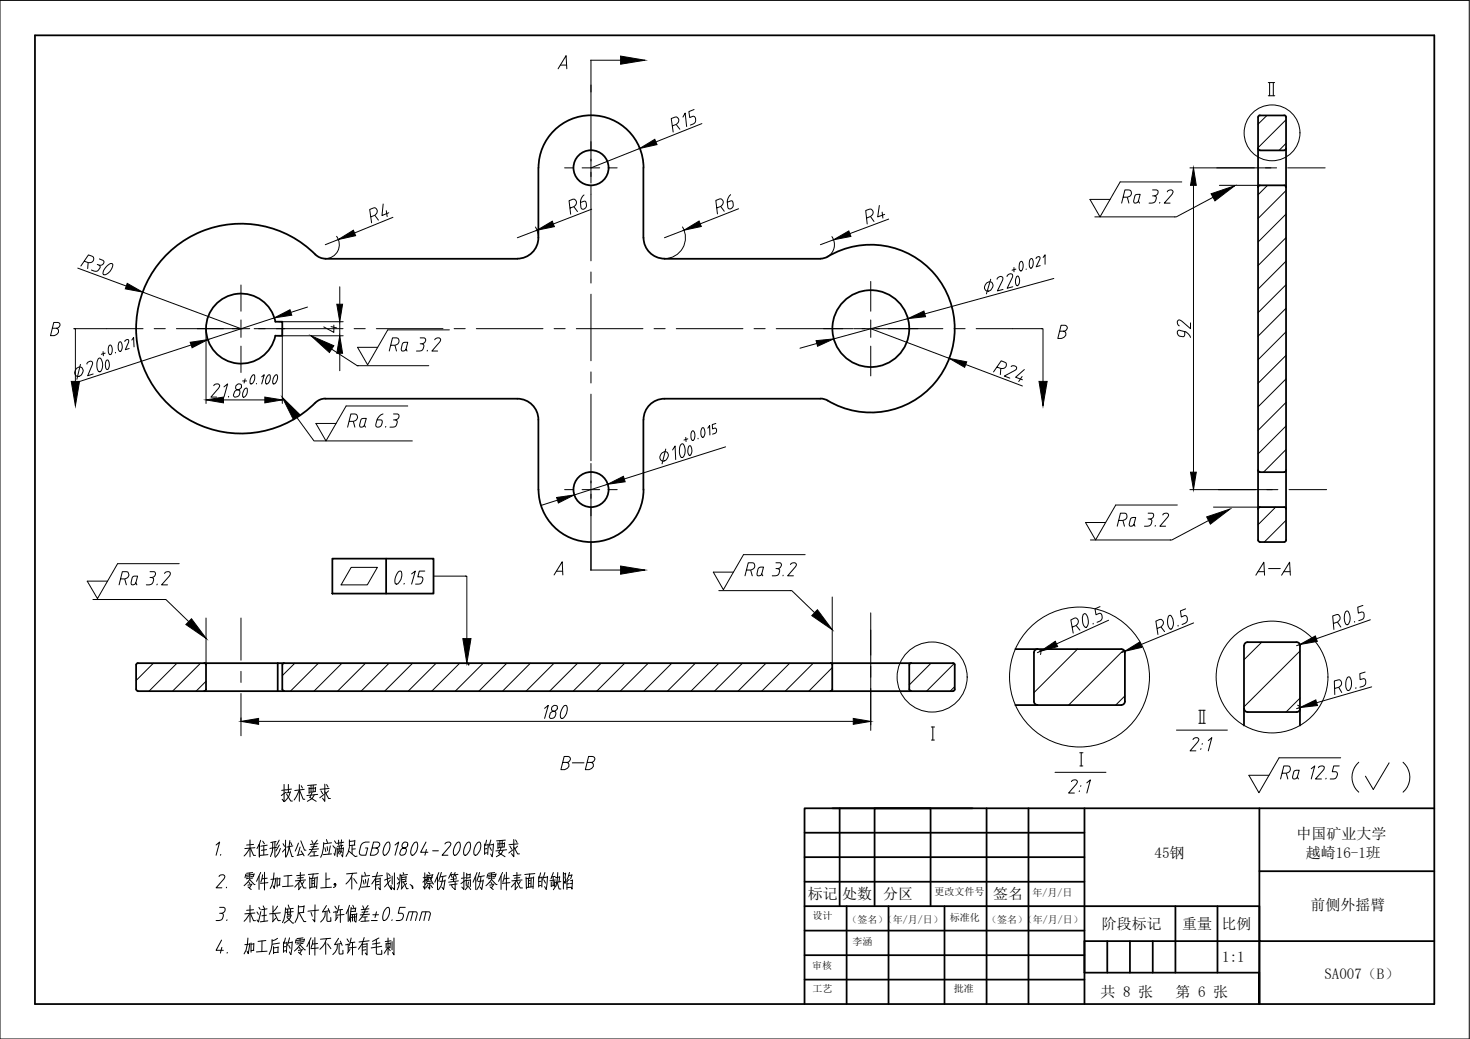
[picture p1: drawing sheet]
<svg xmlns="http://www.w3.org/2000/svg" width="420mm" height="297mm" viewBox="0 0 420 297" stroke-linecap="round" stroke-linejoin="round" font-family="sans-serif">
<defs><g id="words">
<text font-size="8.8" x="79" y="230.4">技术要求</text>
<g font-size="7.5">
<text x="319.3" y="59.3">Ra 3.2</text>
<text x="110.1" y="101.6">Ra 3.2</text>
<text x="98.1" y="123.5">Ra 6.3</text>
<text x="318.2" y="151.7">Ra 3.2</text>
<text x="357.7" y="165.8">A—A</text>
<text x="339" y="215.9">2:1</text>
<text x="304.1" y="227.9">2:1</text>
<text x="364.8" y="224">Ra 12.5</text>
</g>
<g font-size="7.1">
<text x="211.7" y="165.8">Ra 3.2</text>
<text x="32.8" y="168.3">Ra 3.2</text>
<text x="159.1" y="221.2">B—B</text>
</g>
<g font-size="4.3">
<text x="370.5" y="239.9">中国矿业大学</text>
<text x="330" y="245.2">45钢</text>
<text x="373.2" y="245.4">越崎16-1班</text>
<text x="230.9" y="257">标记</text>
<text x="240.7" y="257">处数</text>
<text x="252.4" y="257">分区</text>
<text x="283.8" y="257">签名</text>
<text x="374.6" y="260.1">前侧外摇臂</text>
<text x="315" y="265.5">阶段标记</text>
<text x="337.9" y="265.5">重量</text>
<text x="349.1" y="265.5">比例</text>
<text x="349.3" y="275">1:1</text>
<text x="378.5" y="279.9">SA007（B）</text>
<text x="314.6" y="284.9">共 8 张</text>
<text x="336" y="284.9">第 6 张</text>
</g>
<g font-size="2.9">
<text x="267.1" y="255.8">更改文件号</text>
<text x="295.1" y="256.2">年/月/日</text>
<text x="232.2" y="262.8">设计</text>
<text x="242.2" y="263.8">（签名）（年/月/日）</text>
<text x="271.5" y="263.4">标准化</text>
<text x="282.1" y="263.8">（签名）（年/月/日）</text>
<text x="243.7" y="270.1">李涵</text>
<text x="232.1" y="277.1">审核</text>
<text x="232.2" y="283.7">工艺</text>
<text x="272.6" y="283.7">批准</text>
</g>
</g></defs>
<path d="M0 .1h419.9v296.9h-419.9z" fill="none" stroke="#000" stroke-width=".29"/>
<g fill="none" stroke="#000" stroke-width=".51">
<path d="M10 10.1h400v276.9h-400zM61.9 86.8a10 10 0 0 1 16.8 5.2h2v4h-2a10 10 0 0 1-14.6 6.7 10 10 0 0 1-2.2-15.9zM237.4 189.6h-158v8h1.8M290.2 185.6h6.3M290.2 201.6h6.3M355.6 202.6v4.8M371.6 202.6v4.8M230 238.1h80M238 231.1h40M240 231.1v28M282 231.1v55.9M294 231.1v55.9"/>
<path d="M310 231.1v55.9M360 231.1v55.9v-8.9h-50M410 231.1h-180v55.9M230 259.1h130v10h50M230 252.1h80M230 245.1h80M242 259.1v27.9M250 259.1v-28h16v28M254 259.1v27.9M270 259.1v27.9M336 259.1v19M348 259.1v19"/>
<path d="M360 249.1h50M230 273.1h80M230 266.1h80M310 269.1h50v9M316.5 269.1v9M323 269.1v9M329.5 269.1v9M230 280.1h80"/>
</g>
<g fill="#000" stroke="#000" stroke-width=".29">
<path d="M177.4 16l7 1.2-7 1.2zM182.8 42.4l4.4-2.6 .6 1.5zM341.1 48l.8 5h-1.6zM346.2 55.4l6.7-2.3-5.6 4.3zM96.7 68.5l4.3-2.7 .6 1.6zM153.5 65.8l4.4-2.6 .6 1.6zM195.5 65.8l4.3-2.6 .6 1.6zM238.2 68.6l4.4-2.6 .6 1.6zM36.4 81l4.4 2.5-5-.9zM54.4 97.9l5-.8-4.5 2.3zM78.4 90.9l4.5-2.4 .5 1.6zM96.3 87h1.6l-.8 5z"/>
<path d="M233.3 97.4l5-.5-4.6 2.1zM259.5 91.1l4.6-2.2 .4 1.6zM20.4 109h2.3l-1.2 7zM58.9 114.3l5-.8v1.7zM75.7 113.5l5 .8-5 .9zM80.7 113.6l5.1 5-1.9 1.4zM88.9 96l6.5 2.8-1.3 2zM97.1 96l.8 5h-1.6zM271.4 102.5l4.9 .9-.6 1.6zM297 109h2.3l-1.2 7zM173.7 138.5l4.5-2.3 .5 1.5zM340.3 135h1.6l-.8 5z"/>
<path d="M159.1 142.2l5-.7-4.5 2.3zM344.9 147.8l6.7-2.3-5.7 4.3zM54.7 176.9l4.3 5.7-5.9-4.1zM177.4 161.8l7 1.2-7 1.2zM233.6 174.3l4.3 5.7-5.9-4zM132.3 182.6h2.3l-1.2 7zM297.4 186.2l4.2-2.9 .7 1.6zM321.4 186.2l4.4-2.7 .6 1.6zM371.5 184.3l4.5-2.5 .5 1.6zM68.9 206.2l5-.8v1.7zM243.9 205.4l5 .8-5 .9zM371.5 202.3l4.6-2.2 .5 1.6z"/>
</g>
<g fill="none" stroke="#000" stroke-width=".29">
<path d="M159.5 19.7l2.3-3.8 .2 3.8M160.1 18.6h1.8M168.8 17.2h8.6M168.9 17.2v9.1M192.2 36l1.1-.5a1.06 1.06 0 0 0 .8-1.2 1.06 1.06 0 0 0-1.1-.8l-1.1 .4 .5 3.8M193.3 35.7l1 1.2M195.2 33.5l.6-1.2 .5 3.9M198.4 31.3l-1.5 .6 .2 1.7 1-.4 .4 .1a1.35 1.35 0 0 1-.3 2.1l-.9 .4M200.6 35.3l-13.1 5.3M362.5 23.6h1.8M362.5 27.4h1.9M362.9 23.6v3.8"/>
<path d="M363.9 23.6v3.8M109.5 58.3l-.3 3.3 1.9-.8M163 59.5l1-.4a1.08 1.08 0 0 0 .8-1.2 1.08 1.08 0 0 0-1.1-.9l-1.1 .4 .5 3.8M164.1 59.2l1 1.3M166.9 55.7a3.2 3.2 0 0 0-.6 4.1 1.04 1.04 0 0 0 1.3-1l-.3-1.3-1.3 .4M169.1 59.8l-10.9 4.2M182.8 42.4l-13.9 5.6M204.9 59.4l1.1-.4a1.09 1.09 0 0 0 .8-1.2 1.09 1.09 0 0 0-1.1-.9l-1.1 .4 .5 3.9M206 59.1l1 1.3M208.8 55.7a3.2 3.2 0 0 0-.5 4 1.03 1.03 0 0 0 1.3-1l-.4-1.3-1.2 .4M211.1 59.7l-10.9 4.3M251.3 58.7l-.4 3.3 2-.7"/>
<path d="M337.8 52h-17.6l-5.8 10-2.9-5h5.8M340.1 48h23.2M341.1 53v82M346.7 56.4l-10.5 5.6h-.5M348.5 53h11.6M22.2 76.7l13.9 5.1M24.2 74.7l1 .4a1.08 1.08 0 0 0 1.4-.4 1.08 1.08 0 0 0-.2-1.4l-1.1-.4-2.2 3.2M25.2 75.2l-.1 1.6M27.8 75.6l.4 .2a.58 .58 0 0 1 .3 .9l-.7 .8h-.9l-.8-.3M28.4 74l1.1 .5a.9 .9 0 0 1 0 1.1 .9 .9 0 0 1-1.2 .2M30.6 76.1l.3-.3a.98 .98 0 0 1 1.2-.4 2.79 2.79 0 0 1-2.5 3.1l-.2-.3 .2-.9zM96.2 67.6a4 4 0 0 1 .4 4.1 4 4 0 0 1-3.6 2.2"/>
<path d="M96.7 68.5l-3.7 1.5M106.1 62l1-.5a1.06 1.06 0 0 0 .8-1.2 1.06 1.06 0 0 0-1.2-.8l-1 .4 .5 3.8M107.2 61.6l1 1.3M110.4 60.2l.3 1.7M112.3 62.1l-11 4.5M153 64.9l.7 1.5 .2 1.6M153.5 65.8l-5.6 2.2M195.1 64.9a6 6 0 0 1-5.2 9M195.5 65.8l-5.6 2.2M237.8 67.6a4 4 0 0 1-1.2 5.8M238.2 68.6l-3.7 1.4M247.8 62.3l1-.4a1.06 1.06 0 0 0 .8-1.2 1.06 1.06 0 0 0-1.1-.9l-1.1 .4 .5 3.8"/>
<path d="M248.9 62l.9 1.3M252.1 60.6l.2 1.7M254 62.6l-11.1 4.2M283.2 79.8l-1.3 4.2M285 79.8a.91 .91 0 0 1 .7-.7 .91 .91 0 0 1 .9 .4l-.1 .7-1.4 3 1.6-.5M287.8 79.1a.79 .79 0 0 1 1-.9 .79 .79 0 0 1 .5 1.2l-1.4 3 1.6-.4M289.8 76.5v1.2M290.4 76.9l-1.1 .3M290.6 79.1l.2-.2a1.8 1.8 0 0 1 .2 2.6l-.2 .1a1.24 1.24 0 0 1-.5-1.7zM291.6 74.9l.4-.2a1.97 1.97 0 0 1-.2 2.8 1.76 1.76 0 0 1-.3-2.5zM293.3 76.9v.1M294.5 74.1l.4-.2a1.97 1.97 0 0 1-.2 2.8 1.89 1.89 0 0 1-.3-2.5z"/>
<path d="M296.1 73.9l.2-.3a.56 .56 0 0 1 .9 0v.6l-1 2.1 1.1-.4M298.2 73.6l.5-.8v2.8M301.2 79.6l-36.9 10.1M312.9 62h22.9M15.1 93.8h1.2a.84 .84 0 0 0 .8-.7 .84 .84 0 0 0-.6-.9h-1.1l-1 3.8a2.07 2.07 0 0 0 2.3-1v-.6l-.6-.6M21.1 94h.4v15M21.2 94h9.3M31.2 98.8l.3-.2a1.98 1.98 0 0 1 0 2.8 1.7 1.7 0 0 1-.4-2.4zM34 97.9l.4-.2a1.88 1.88 0 0 1 0 2.7 1.7 1.7 0 0 1-.4-2.3zM35.7 97.6l.2-.3a.57 .57 0 0 1 .8-.1v.7l-.9 2.1 1.1-.4M37.7 97.2l.5-.7 .1 2.7M40.8 83.5l28.1 10.5"/>
<path d="M54.7 98.6l-33.2 10.9M58.9 94v21.3M78.4 90.9l-19 6.2M79.7 92h18.4M79.7 96h18.4M80.7 94v21.3M87.9 87.8l-4.8 1.5M94.6 93.4l1.7 .4M94.8 99.8l7.3 4.7h.3M95.4 92.9v2.1l-2.9-1.5M97.1 82v5M97.1 92v4"/>
<path d="M128.4 94.3h-17.6l-5.7 10-2.9-5h5.7M233.5 98.2l-4.9 1.4M248.9 94l22.5 8.5M259.5 91.1l-21.2 5.8M282 80.9l.6-.3a1.08 1.08 0 0 1 1.3 .6 1.08 1.08 0 0 1-.4 1.3 1.14 1.14 0 0 1-1.8 .5 1.14 1.14 0 0 1 .1-1.9zM289.4 94h8.4M297.6 94h.5v15M303 94.7h1.2a.86 .86 0 0 0 .8-.8 .86 .86 0 0 0-.6-.9h-1.1l-1 3.8a2.13 2.13 0 0 0 2.3-1v-.6l-.6-.5M338.6 94.8l-.1 1.3-.2 .2-1.2-.2a.98 .98 0 0 1-.2-1.7h.2a3.2 3.2 0 0 1 3.2 2.1M340.3 92.3v1.7l-2.5-2.2a.72 .72 0 0 0-1.3 .1 1.16 1.16 0 0 0 .6 1.3M21.9 105.3a1.1 1.1 0 0 1 1.5-.2 1.45 1.45 0 0 1 .1 1.9 1.45 1.45 0 0 1-1.9 .3 1.48 1.48 0 0 1 .3-2zM23 104.2l-1 4.2"/>
<path d="M24.8 104.1a.89 .89 0 0 1 .7-.7 .89 .89 0 0 1 1 .3l-1.4 3.7 1.5-.5M28.1 102.6l.4-.3a2.79 2.79 0 0 1 0 4l-.2-.1a3.4 3.4 0 0 1-.2-3.6zM29.5 100.5v1.2M30.1 101l-1.1 .3M30.4 103.1l.3-.2a1.89 1.89 0 0 1 0 2.7 2.16 2.16 0 0 1-.3-2.5zM33 100.7v.2M61.1 110.3a.92 .92 0 0 1 .9-.5 .92 .92 0 0 1 .8 .6l-2.5 3.1h1.6M63.9 114.3h11.8M64 110.6l1.1-.8-1.1 3.7M65.4 113.3l-.1 .2M67.4 110.3v.7l.2 .3 .7 .2a1.16 1.16 0 0 1 0 1.5 1.16 1.16 0 0 1-1.5 .3 1.42 1.42 0 0 1 1.4-1.9 .85 .85 0 0 0 .8-.7 .85 .85 0 0 0-.6-.9h-.3zM69.3 108.9h1.2"/>
<path d="M70 111.2l.5-.3a1.93 1.93 0 0 1-.9 2.7l-.1-.1a2.37 2.37 0 0 1 .5-2.3zM70.1 108.3l-.3 1.2M72.1 107.4l.5-.3a1.93 1.93 0 0 1-.8 2.7l-.2-.1a2.37 2.37 0 0 1 .5-2.3zM73.3 109.6v.2M74.8 107.7l.7-.6-.7 2.7M76.5 107.4l.5-.3a1.93 1.93 0 0 1-.8 2.7l-.2-.1a2.37 2.37 0 0 1 .5-2.3zM78.6 107.4l.5-.3a1.99 1.99 0 0 1-.9 2.7 1.76 1.76 0 0 1 .4-2.4zM84.8 119.3l4.9 6.8h28.2M97.1 101v5M102.1 104.5h20.5M116.5 116.1h-17.6l-5.7 10-2.9-5h5.8M276 104.2l16.2 6.1"/>
<path d="M285 105l1.1 .4a1.07 1.07 0 0 0 1.3-.4 1.07 1.07 0 0 0-.2-1.4l-1-.4-2.2 3.1M286 105.5l-.1 1.6M289 104.8a.89 .89 0 0 1 1-.2 .89 .89 0 0 1 .5 .9l-3.4 2 1.5 .6M292.1 107.6l-.9 1.5M292.8 105.6l-2.5 2.3 1.9 .7M173.7 138.5l-9.6 3M189.2 129.5a1.1 1.1 0 0 1 1.5-.2 1.47 1.47 0 0 1 0 1.9 1.47 1.47 0 0 1-1.8 .4 1.44 1.44 0 0 1 .3-2.1zM190.3 128.4l-1.1 4.2M192.2 128.6l.8-1.1 .1 3.9M194.6 127.1l.5-.2a2.79 2.79 0 0 1-.1 3.9h-.2a3.3 3.3 0 0 1-.2-3.7zM196 125l.1 1.2M196.6 125.5l-1.1 .3"/>
<path d="M196.9 127.6l.3-.2a1.93 1.93 0 0 1 0 2.8 1.74 1.74 0 0 1-.4-2.5zM197.7 123.3l.3-.1a1.78 1.78 0 0 1 0 2.7 2.16 2.16 0 0 1-.3-2.6zM199.5 125.3v.2M200.6 122.4l.3-.2a1.88 1.88 0 0 1 0 2.8 1.7 1.7 0 0 1-.4-2.4zM202.3 122.4l.5-.7 .1 2.7M204.6 121.1l-1 .3 .1 1.2 .6-.2 .5 .4a.92 .92 0 0 1-.5 1.1l-.6 .2M207.4 127.7l-29 9.2M340.1 140h23.6M159.3 143l-4.7 1.5M168.9 154.9v8.1M230.1 158.6h-17.6l-5.7 10-2.9-5h5.7M311.7 154.4h22.9"/>
<path d="M336.5 144.4h-17.6l-5.8 10-2.8-5h5.7M345.4 148.8l-10.5 5.6h-.4M346.8 145h13.3M26.5 171.4h20.5M46.9 171.4h.5l6.5 6.3M51.2 161.1h-17.6l-5.7 10-3-5h5.8M58.9 176.7v13.4M100.4 162.2h7.5l-2.9 5h-7.5zM113.8 163.6a.6 .6 0 0 1 .9-.2 3 3 0 0 1-1.3 3.6l-.3-.1a3.4 3.4 0 0 1 .7-3.3zM115.6 166.8l-.2 .2M117.6 164.1l1.1-.8-1.1 3.7M121.4 163.3h-1.6l-.4 1.6h1l.4 .2a1.4 1.4 0 0 1-1.1 1.9h-.9"/>
<path d="M123.9 164.7h9.2M133 164.7h.4v17.9M158.4 164.4l2.3-3.8 .2 3.8M159 163.3h1.8M168.8 163h8.6M205.4 168.9h20.6M225.8 168.9h.5l6.5 6.3M237.9 170.7v19.4M306.5 179.3l1.1-.5a1.08 1.08 0 0 0 .6-1.3 1.08 1.08 0 0 0-1.1-.8l-1 .5 .6 3.8M307.6 178.9l1.1 1.3M309.6 175.7l.4-.3a2.8 2.8 0 0 1 .4 4 2.49 2.49 0 0 1-1-2.9zM312.5 178.2l-.1 .2"/>
<path d="M314.4 173.4l-1.4 .7 .3 1.7 .9-.5 .4 .1a1.39 1.39 0 0 1-.1 2.1l-.9 .4M316.9 177.3l-14.9 6.8M330.8 179.6a1.97 1.97 0 0 0 1.7-1.5v-.3a.92 .92 0 0 0-1.1-.7l-1 .5 .6 3.8M331.9 179.3l1 1.3M334 176.2l.4-.3a2.78 2.78 0 0 1 .3 4l-.2-.1a3.4 3.4 0 0 1-.5-3.6zM336.7 178.8v.2M338.9 174.1l-1.5 .6 .3 1.7 .9-.4 .4 .1a1.35 1.35 0 0 1-.2 2.1l-.9 .3M341.2 178.1l-15.1 6.2M381.2 178.2a2.01 2.01 0 0 0 1.8-1.4v-.3a.89 .89 0 0 0-1-.8l-1.1 .4 .4 3.8M382.3 177.9l.9 1.4M384.6 174.9l.4-.2a2.71 2.71 0 0 1 .1 3.9h-.2a3.6 3.6 0 0 1-.3-3.7zM387.2 177.7v.2"/>
<path d="M389.6 173.1l-1.5 .5 .1 1.7 1-.4 .4 .1a1.39 1.39 0 0 1-.4 2.2l-.8 .2M391.7 177.2l-15.4 5.4M248.9 180.1v27.1M296.5 185.6a.99 .99 0 0 1 .9 1.5M297.4 186.2l-.9 .4M321.4 186.2l-.9 .4M371.5 184.3l-.9 .3M381.6 196.8l1.1-.3a1.07 1.07 0 0 0 .8-1.1 1.07 1.07 0 0 0-1-1l-1.1 .3 .1 3.9M382.7 196.6l.8 1.4M385.1 193.7l.5-.2a2.79 2.79 0 0 1-.2 3.9 2.41 2.41 0 0 1-.6-2.9zM387.6 196.6l-.1 .2M390.2 192.1l-1.5 .5v1.7l1.1-.3 .3 .1a1.35 1.35 0 0 1-.5 2.1l-.9 .3"/>
<path d="M392 196.4l-15.7 4.5M68.9 205.2v1M73.9 206.2h170M155.7 202.5l1-.8-1 3.7M157.7 202.2l-.1 .7 .3 .3 .7 .2a1.15 1.15 0 0 1 0 1.5 1.15 1.15 0 0 1-1.5 .3 1.33 1.33 0 0 1 1.4-1.9 .96 .96 0 0 0 .6-1.6 1 1 0 0 0-1.4 .5zM161.1 202a.56 .56 0 0 1 .9-.1 2.99 2.99 0 0 1-1.3 3.5l-.3-.1a3.4 3.4 0 0 1 .7-3.3zM266.2 207.8h.9M266.2 211.6h.9M266.6 207.8v3.8M308.6 215.2h.9M308.7 219h.8M309 215.2v3.8"/>
<path d="M336.3 208.7h14.5M342.6 203.1h1.9M342.6 206.8h1.9M343 203.1v3.7M344.1 203.1v3.7M370.9 201.6l.5 .4 .2 .6M371.5 202.3l-.9 .3M383.2 216.6h-17.6l-5.8 10-2.8-5h5.7M301.5 220.8h14.6"/>
<circle cx="363.6" cy="38" r="8"/>
<circle cx="266.4" cy="193.6" r="10"/>
<circle cx="308.5" cy="193.6" r="20"/>
<circle cx="363.6" cy="193.6" r="16"/>
</g>
<!-- layer: 0 -->
<g fill="none" stroke="#000" stroke-width=".51">
<path d="M359.6 33.5v121M360.1 33h7M360.1 33l-.5 .5M367.1 33l.5 .5v121M153.9 48v20a6 6 0 0 1-6 5.9M153.9 48a15 15 0 0 1 15-15 15 15 0 0 1 15 15M183.9 48v20a6 6 0 0 0 6 5.9l45.5-.1a35.1 35.1 0 0 1 11.3-3.7 24 24 0 0 1 25.6 29.2 24 24 0 0 1-35.7 15.2M359.6 42.5l.5 .5M360.1 53h7l.5 .5M360.1 43h7M360.1 53l-.5 .5M367.6 42.5l-.5 .5"/>
<path d="M90.1 72.8a30 30 0 0 0-42.4-.1 30 30 0 0 0 0 42.5 30 30 0 0 0 42.4-.1M90.2 72.8l1.3 .8 1.5 .3 54.9 .1M147.9 114l-54.9-.1-1.5 .4-1.3 .8M147.9 114a6 6 0 0 1 6 6v20a15 15 0 0 0 15 15 15 15 0 0 0 15-15v-20a6.1 6.1 0 0 1 6-6h45l1.7 .5M359.6 134.5l.5 .4M367.6 134.5l-.5 .4-7 .1M359.6 154.4l.5 .5M360.1 145h7l.5 .5M360.1 155h7M360.1 145l-.5 .5M367.6 154.4l-.5 .5M38.9 190.1v7"/>
<path d="M38.9 197.1l.5 .5h40M58.4 189.6l.5 .4v7.1l-.5 .5M79.4 189.6h-40l-.5 .4M80.7 190.1v7M80.7 197.1l.5 .5M81.2 189.6l-.5 .4M133.5 189.6l.4 .4M237.4 189.6h35l.5 .4v7.1l-.5 .5h-191.2M237.4 189.6l.5 .4M237.9 190.1v7M237.9 197.1l-.5 .5M259.9 190.1v7"/>
<path d="M259.9 197.1l.5 .5M260.4 189.6l-.5 .4M296.5 185.6h24M296.5 185.6a.99 .99 0 0 0-1 1v14a1 1 0 0 0 1 .9M320.5 185.6a.99 .99 0 0 1 1 1v14a1 1 0 0 1-1 .9M355.6 184.6v18M370.6 183.6h-14a.99 .99 0 0 0-1 1M370.6 183.6a.99 .99 0 0 1 1 1v18a.92 .92 0 0 1-1 1M296.5 201.6h24M355.6 202.6a.99 .99 0 0 0 1 1h14"/>
<circle cx="168.9" cy="48" r="5"/>
<circle cx="248.9" cy="93.9" r="11"/>
<circle cx="168.9" cy="140" r="5"/>
</g>
<g fill="none" stroke="#000" stroke-width=".29">
<path d="M161.4 48h2.5M166.4 48h5M168.9 40.5v2.5M168.9 45.5v5M168.9 53v2.5M173.9 48h2.5M56.4 94h7.5M66.4 94h5M68.9 81.5v7.5M68.9 91.5v5M68.9 99v7.5M73.9 94h7.5"/>
<path d="M235.4 94h8.5M246.4 94h5M248.9 80.5v8.5M248.9 91.5v5M248.9 99v8.5M253.9 94h8.5M161.4 140h2.5M166.4 140h5M168.9 132.5v2.5M168.9 137.5v5M173.9 140h2.5M168.9 145v2.5"/>
<path d="M397 218.1l-4.5 7.6-2.2-3.8"/>
</g>
<g fill="none" stroke="#000" stroke-width=".29">
<path d="M362.1 33l-2.5 2.5M367.6 34.2l-8 8M362.3 53l-2.7 2.7M367.6 54.5l-8 8M367.6 41l-2 2M367.6 61.2l-8 8M367.6 67.9l-8 8M367.6 74.7l-8 8M367.6 88.1l-8 8M367.6 81.4l-8 8M367.6 94.9l-8 8M367.6 101.6l-8 8"/>
<path d="M367.6 108.3l-8 8M367.6 115l-8 8M367.6 121.8l-8 8M367.6 128.5l-6.5 6.5M364.6 145l-5 5M367.6 148.7l-6.2 6.3M43.9 189.6l-5 4.9M50.6 189.6l-8 8M57.3 189.6l-8 8M58.9 194.8l-2.9 2.8M84.3 189.6l-3.6 3.6M91 189.6l-8 8"/>
<path d="M97.7 189.6l-8 8M104.5 189.6l-8 8M111.2 189.6l-8 8M117.9 189.6l-8 8M124.7 189.6l-8 8M131.4 189.6l-8 8M138.1 189.6l-8 8M144.9 189.6l-8 8M151.6 189.6l-8 8M158.4 189.6l-8 8M165.1 189.6l-8 8M171.8 189.6l-8 8"/>
<path d="M178.6 189.6l-8 8M185.3 189.6l-8 8M192 189.6l-8 8M198.8 189.6l-8 8M205.5 189.6l-8 8M212.2 189.6l-8 8M218.9 189.6l-8 8M225.7 189.6l-8 8M232.5 189.6l-8 8M237.9 190.9l-6.7 6.7M266.1 189.6l-6.2 6.2M272.7 189.7l-7.9 7.9"/>
<path d="M272.9 196.3l-1.3 1.3M308 185.6l-12.5 12.4M321.2 185.8l-15.8 15.8M321.5 199l-2.6 2.6M360.6 183.6l-5 5M371.6 186.1l-16 16M371.6 199.6l-4 4"/>
</g>
<g fill="none" stroke="#000" stroke-width=".29">
<path d="M168.9 24.3v21.7M168.9 49.2v3.2M168.9 55.5v19.1M347.8 48h10.7M361.7 48h3.2M368 48h10.8M168.9 77.8v3.1M30.5 94h10.4M44.1 94h3.1M50.4 94h19.1M72.6 94h3.2M79 94h19"/>
<path d="M101.2 94h3.2M107.6 94h19M129.8 94h3.2M136.1 94h19.1M158.4 94h3.1M164.7 94h19.1M168.9 84.1v19.1M186.9 94h3.2M193.3 94h19M215.5 94h3.2M221.9 94h19M244.1 94h3.2"/>
<path d="M250.4 94h19.1M272.7 94h3.1M279 94h10.4M168.9 106.3v3.2M168.9 112.7v19M168.9 134.9v3.2M348.2 140h10.7M362.1 140h3.2M368.4 140h10.8M168.9 141.3v21.7M68.9 176.7v12.1M248.9 175.2v12.1"/>
<path d="M68.9 191.9v3.2M68.9 198.3v12M248.9 190.4v3.2M248.9 196.8v12"/>
</g>
<path d="M95 159.7h28.9v10h-28.9zM110.4 159.7v10" fill="none" stroke="#000" stroke-width=".51"/>
<path d="M388.4 217.9a5.7 5.7 0 0 0 0 8.6M401 217.9a5.7 5.7 0 0 1 0 8.6" fill="none" stroke="#000" stroke-width=".29"/>
<g fill="none" stroke="#000" stroke-width=".29">
<path d="M61.8 241.6l1-.9-1 3.8M62.6 250.6a.89 .89 0 0 1 .9-.5 .89 .89 0 0 1 .8 .6l-2.5 3.1h1.6M62.8 259.4h1.2a.94 .94 0 0 1 .3 1.1 .94 .94 0 0 1-1 .6M63.1 244.3l-.1 .2M64.8 253.6l-.1 .2M70.3 249.9l-.3 1M70.9 253.6l.9 .7M71 251.1l-.6 .1M71 250.6l-.6 .1M71.1 252.2l.4 .5M71.4 251.5l1.3 1.4h.2M71.4 249.6v1.6"/>
<path d="M71.4 242.5l-1.6 2.2M71.4 251.4l-1.6 1.8M71.5 240.1v4.9M71.5 258.8v4.8M71.6 242.5l.9 2h.5M71.9 252.9l-1 .2M72 252.8l-.7 1.1M72.2 250.5l-.6 .1M72.2 249.5l-1.7 .2M72.2 251l-.6 .1M72.5 241.4l-2 .2M72.6 250l-2.4 .3"/>
<path d="M72.6 249.8l-.2 .8M72.9 242.3l-2.9 .3M74 259.4l.4 .6M74 241.5l-.6 1.1M74 250.5v3.8M74.1 241.5v3.6M74.5 240.2l-.5 1.4M74.5 249.4l-1.2 2.6M75.1 250.1l-.6 2.1M75.1 240.5l.5 .7M75.2 259l.4 .8M75.4 241.8v2.6"/>
<path d="M75.6 260l-.1 3.3M75.6 249.4v5.1M76.2 242.9l-1.5 .2M76.3 259.8l-1.5 .3M76.4 241.6l-1.9 .3M76.4 251.1l-1.5 .1M76.6 244.3l-2.2 .2M76.6 252.3l-2.1 .2M77.9 242.6l-.6 2.3M77.9 240.9v1.8M78 259v4.4M78.1 251.4l-.9 2.6"/>
<path d="M78.3 249.5l-.2 2M78.6 240.7v4.1M78.8 251.2l-1.4 .2M78.9 251.1l-.5 2.9-.3-.7M78.9 240.6l-1.5 .3M79.1 242.2l-2 .4M79.2 250.9v2.7M79.3 259.1l-1.3 1.6M79.8 240.2l-.8 1.5M79.8 241.6l-.9 1.7M80 251.2l-.8 .1M80 253l-.8 .1"/>
<path d="M80 251l-.1 2M80.1 242.6l-.8 1.8-.6 .7M80.9 241.2l.4 .8M81.6 259.5l-.4 3.4-.5 .9M81.6 242.6l-.9 1M81.6 240.2v4.8M82.2 260v1.6M82.3 250.3v3.1M82.4 258.7l.3 .9M82.6 242l.8 2.9h.4M82.8 240.3l-.3 2.6-.8 2.2M83.1 259.9l-.1 1.5"/>
<path d="M83.1 240.9l.3 .7M83.4 250.3l-2.2 .2M83.7 241.8l-1.7 .4M83.8 253.3l-3.1 .2M83.8 259.7l-2.2 .3M85.3 241l-.9 2.3M85.3 258.9l-.3 3.4-.7 1.4M85.4 252.4v1.9M85.8 242.2l-.7 2.3M85.8 251.7l-1.6 1.9M85.8 251.8l1 2.1h.7M85.9 249.4v2.3"/>
<path d="M86 240.4l1 2.7h.5M86.1 243.3l.8 1.4M86.1 253.4l-.8 1M86.6 244.2l-1.7 .3M86.7 250.9l-1.6 .2M86.9 252l-.6 .8M86.9 259.2l-1.6 .1M86.9 258.9l-.2 1.9M87 250.1l-2.2 .2M87.3 251.6l-2.9 .2M88.5 250.7l.1 3.4M89.1 240.3l.4 .8"/>
<path d="M89.2 251.1v2.5M89.5 249.8l-.2 1.3M89.7 251.7l-.5 .1M89.7 252.5l-.5 .1M89.8 243.6v1.1M90 251.1l-.1 2.5M90 258.7v4.9l-.6-.8M90.4 243.4l-1.3 .2M90.5 253.5l-1.9 .2M90.6 242l-1.7 .1M90.6 250.9l-2.1 .3M90.7 240.2l-.8 1.1-1.1 2.4-.7 .8"/>
<path d="M90.7 250.7l-.2 3.3M90.9 241.2l-2.2 .2M90.9 244.6l-2.3 .2M91 249.8l-2.9 .2M91.1 242.7l-2.7 .2M92.5 240.9l-.4 3.3-.4 .9M92.9 242.3l.2 1.1M93.2 249.5v4.3M93.3 240l.3 .9M93.3 258.9l-1.1 1.8M93.5 242l.1 1.1M93.8 259.7l.5 1.3"/>
<path d="M94.3 251.2l-1.1 .2M94.4 241.8l-.4 2.4M94.7 240.9l-2.2 .3M94.7 244.1l-2.3 .2M94.7 253.6l-3 .3M95.2 241.8l.5 .7M95.5 244l.2 .4M95.6 252.8h.2M95.6 240.4l.5 .7M95.7 259.1l.5 .7M96 252.9a.72 .72 0 0 1-.7 .8M96.1 242.3l-.4 2.2"/>
<path d="M96.4 242.5v2.4M96.8 240.2v1.4M96.9 258.9l-.5 2.1M97 241.9l-.4 2.2M97 243.2l.2 .3M97.5 243.3l.3 .5M97.6 241.8l-.5 2.4M97.6 240.1l-.1 1.5M97.9 260l-1.3 .2M98 241.7l-1.6 .3M98.1 242.5l-1.7 .3M98.2 242.3l-.3 2.7-.3-.6"/>
<path d="M98.3 240.8l-2.1 .3M99.5 260l-.6 1.2M99.7 243.3l1.8 1.6 .6-.1M99.9 242.2l-.4 1.6-.6 1M99.9 240.1v1.9M99.9 258.8l-.4 1.2v3.5M100.4 259.4l-.6 3.8M100.5 250.7v3.5M100.6 241.7v2.3M100.8 249.7l-.6 1.4-1.3 1.6M100.8 258.8l.3 .7M101.1 251.2l.9 1.3"/>
<path d="M101.3 240.4l-1.4 .2M101.4 241.6l-1.5 .2M101.4 240.2l-.1 1.4M101.6 242.7l-1 .1M101.6 259.7l-1.2 .1M101.7 259.5l-.2 1M102 249.6l-2.9 .2M103.5 250.2l-.5 3.4-.4 .9M103.7 259l.3 .8M103.8 251.7l.3 1.1M104.2 249.4l.3 .9M104.4 251.4l.2 1.1"/>
<path d="M105.2 258.9l-.8 1.1-1.1 2.3-.7 .9M105.3 251.2l-.4 2.3M105.5 259.8l-2.2 .3M105.5 240.7a2.05 2.05 0 0 0-2.4 1.1l-.4 1.8a.75 .75 0 0 0 .7 .9h1.2l.5-2.1h-.6M105.7 250.3l-2.2 .3M105.7 253.4l-2.4 .2M106.5 242.4h1.2a.86 .86 0 0 0 .8-.7 .86 .86 0 0 0-.6-1h-1.1l-1 3.8a1.97 1.97 0 0 0 2.3-.9v-.7l-.6-.5M107.4 251.1v3.2M107.9 249.4l-.5 1.7-1.1 1.6M108.4 252l-1 .1M108.4 252.8l-1 .2M108.7 251v3.4l-.5-.6"/>
<path d="M108.7 251.2l-1.3 .2M109.3 250.3l-2.9 .3M110.5 259.5l.5-.1a2.83 2.83 0 0 1-1.2 3.8l-.2-.2a3.5 3.5 0 0 1 .9-3.5zM110.6 240.9l.6-.2a2.79 2.79 0 0 1-1.3 3.8l-.2-.1a3.7 3.7 0 0 1 .9-3.5zM110.6 249.5l.4 3.5 .9 1.3-.1-1.2M111 249.8l.5 .7M111.5 251.7l-1.6 1.9M111.6 250.9l-1.7 .7M112.1 250.5v2.3M112.7 249.5v4.9l-.5-.6M112.9 241.6l1.1-.9-1.1 3.8M113.6 250.9l.4 .7"/>
<path d="M114.2 252.1l-.7 .6M114.4 249.9l-.1 2-.8 2.5M114.8 250.6v3.4M115.2 249.5l.2 .4M115.3 240.9a.83 .83 0 0 0-.4 1.1 .83 .83 0 0 0 .9 .5 1.16 1.16 0 0 1 .1 1.5 1.16 1.16 0 0 1-1.5 .3 1.37 1.37 0 0 1 1.3-1.9 .85 .85 0 0 0 .9-.9 .85 .85 0 0 0-1-.8zM115.3 252.2l.9 1.9 .5-.1M115.4 253.2l-.7 1M115.7 251.4l-.9 .1M115.8 259.4h-1.5l-.5 1.7h1.1l.3 .2a1.35 1.35 0 0 1-1 1.9h-1M116 250.7l-1.2 .2M116.1 252l-1.3 .2M116.1 250.6l-.1 1.4"/>
<path d="M116.2 252.5l-.4 .6M116.5 250l-2.1 .3M117.2 252.9a1.03 1.03 0 0 1 .8 1h-.1l-.2-.6M118.5 240.9l.6-.2a2.79 2.79 0 0 1-1.3 3.8l-.2-.1a3.7 3.7 0 0 1 .9-3.5zM121.4 249.5v4.7l-.4-.8M121.8 240.7l-1.6 3h2.1M121.8 250.9h-.9M121.8 251.4l-.9 .8M121.9 242.9l-.4 1.6M121.9 251.6l.2 .4M122.1 250l-.1 .9M122.1 251.2l.2 .3"/>
<path d="M122.4 250.6l-.7 1.3M122.4 252.9l-.7 1M122.5 249.4l.4 .4M122.7 250.9h-.4M122.8 250.7l-1.2 2.2M122.8 252.5v1.7l-.4-.6M123 251.1l.8 1.6h.2M123.1 251.9l-.6 .1M123.1 253l.5 .8M123.4 252.5l-1.3 .1M123.5 250.8l-.5 .1M123.5 250.7l-.4 .7"/>
<path d="M123.6 250.1l-1.5 .2M123.7 243.2h1.6M123.7 250l-.3 .7M125.1 250.6v3.7M125.4 249.5l-1.1 2.7M126.2 249.4l-.8 2.5M126.6 250.6l-.5 2.6-.8 1.2M127.2 241.3a.9 .9 0 0 1 .8-.6 .9 .9 0 0 1 .9 .7l-2.5 3.1h1.6M127.2 251.8l-1.5 .2M127.2 251.6l-.4 2.7-.5-.7M127.5 250.4l-1.6 .3M128.9 250.1l.3 .8"/>
<path d="M129 249.4l-.8 1.7M129.1 253l.2 .8M129.6 250.9v1.1M129.6 250l-.9 .1M130.1 252.1v2.2l-.5-.4M130.1 250.1l.3 .8M130.1 249.4l-.6 1.5M130.5 251.2l-1.6 .2M130.5 241.1l.7-.4a2.74 2.74 0 0 1-1.2 3.8l-.2-.1a3.4 3.4 0 0 1 .7-3.3zM130.6 252.7l-2.1 .3M130.9 250l-1 .1M131 251.8l-2.8 .4"/>
<path d="M132.6 249.4v4.9l-.6-.7M133.1 251.7l-1.4 .9M133.1 250.9l-1.2 .2M133.3 251.5v1.8M133.4 249.7v1.5M133.4 241.1l.8-.4a2.74 2.74 0 0 1-1.3 3.8l-.2-.1a3.4 3.4 0 0 1 .7-3.3zM133.9 252.2l-.2 1-.7 1.2M133.9 253.4l.6 .9M134.3 250l-.9 .1M134.4 249.8l-.1 1.1M134.4 250.9l-1 .1M134.4 251.6l-1.1 .1"/>
<path d="M134.5 251.5v1.9M136 250.6v3.7M136.4 241.1l.7-.4a2.74 2.74 0 0 1-1.3 3.8l-.2-.1a3.4 3.4 0 0 1 .8-3.3zM136.4 249.5l-1.2 2.7M137.1 249.4l-.8 2.5M137.5 250.6l-.5 2.6-.7 1.2M138.1 251.8l-1.4 .2M138.1 251.6l-.4 2.7-.5-.7M138.4 250.4l-1.6 .3M138.5 241.3v3M139.1 240.2l-.3 1.3M139.2 242.6l-.7 .1"/>
<path d="M139.3 243.8l-.8 .2M139.4 249.9l-.2 1M139.4 241.5l-.8 .2M139.5 241.3l-.1 3M140.1 242.3l.4 .8M140.1 253.6l.9 .7M140.2 251.1l-.6 .1M140.2 250.6l-.6 .1M140.3 240.1l-.6 2.1M140.3 252.2l.3 .5M140.5 251.5l1.3 1.4h.3M140.5 249.6v1.6"/>
<path d="M140.5 251.4l-1.6 1.8M141 241.4l-1 .2M141.1 241.2l-.4 3.7-.4-.7M141.1 252.9l-1.1 .2M141.2 252.8l-.7 1.1M141.4 250.5l-.6 .1M141.4 249.5l-1.8 .2M141.4 251l-.6 .1M141.7 250l-2.3 .3M141.8 249.8l-.2 .8M142.3 240.9v1.8M142.9 240.4v1.8"/>
<path d="M143.2 242.4l-.7 1.4 1.9 1.1M143.2 250.5v3.8M143.6 240.3l-.1 1.9M143.6 249.4l-1.1 2.6M143.8 243.1l-.6 1.1-1.3 .7M144.1 241.1l-1.8 .2M144.2 250.1l-.5 2.1M144.2 240.9l-.1 1.2-1.8 .2M144.4 240.2l-2.5 .2M144.7 249.4v5.1M144.8 242.9l-3.1 .4M145.5 251.1l-1.4 .1"/>
<path d="M145.8 241.9l.5 .9M145.8 252.3l-2.2 .2M146.6 242.9l-1.2 1M146.9 240v4.9l-.7-.9M146.9 242.2l1.1 1.9h.5M147.3 252.4v1.9M147.4 240.1l.4 .8M147.7 251.7l-1.6 1.9M147.7 251.8l1 2.1h.7M147.7 249.4v2.3M147.9 241.9l-.7 .8M148 253.4l-.8 1"/>
<path d="M148.1 241.2l-2.6 .3M148.5 250.9l-1.5 .2M148.7 252l-.5 .8M148.9 250.1l-2.2 .2M149.2 251.6l-2.9 .2M150.4 250.7l.1 3.4M151 251.1v2.5M151.4 249.8l-.2 1.3M151.6 251.7l-.6 .1M151.6 252.5l-.6 .1M151.8 251.1v2.5M152.4 253.5l-1.9 .2"/>
<path d="M152.5 250.9l-2.1 .3M152.5 250.7l-.1 3.3M152.9 249.8l-2.9 .2M154 250.6v3M154.5 249.5l-.3 1.4M154.6 252h-.6M154.7 253.1l-.7 .2M154.9 250.9l-.9 .1M154.9 250.7v2.9M155.5 251.6l.4 .9M155.7 249.5l-.6 2.1M156.5 250.7l-1.1 .2"/>
<path d="M156.5 250.6l-.4 3.7-.4-.8M157.6 252.2v1.3M158.1 250.7v2.5M158.2 249.5l-.7 1.7M158.5 253.1l-.9 .2M158.5 252v1.4M158.7 250.6l-1 .1M158.7 251.6l-1.5 .2M159.3 252.2l.5 2h.5M159.4 249.5l-.5 3.8-.7 1.1M159.9 250.7l-1.2 .2M160 250.6l-.2 1.5"/>
<path d="M160.3 252l-1.7 .3M161 249.4v4.8M161.7 249.6l-.2 2.9-.3-.5M161.7 249.8h-.7M162.1 251.8v2.5M162.7 251.4l-.6 .6M162.7 252.6l-.6 .1M162.8 249.4l-.7 2.1M163.4 250.2l-.9 .1M163.5 250.1l-.4 1.1M163.6 252.5l-.6 .1M163.6 251.6l-.1 2.6-.2-.6-1.2 .2"/>
<path d="M163.6 251.7l-.5 .1M62.8 261.1a.75 .75 0 0 1 1 .7l-.2 .7a1.54 1.54 0 0 1-1.8 .7M63.3 268.8l-1.5 2.9h2M63.4 270.8l-.4 1.7M64.9 263l-.1 .2M65 272.3l-.1 .2M70.2 271.9l-.4 .8M70.7 270.1l-.4 1.8M70.9 268.2l-.2 2M71.4 269.9l-1.4 .2M71.4 261.2l-1.6 2.2M71.4 269.7l-.4 3-.3-.7"/>
<path d="M71.6 261.2l.9 2h.5M71.8 269.6v2.6M72.5 260.1l-2 .2M72.5 269.9h-.7M72.6 271.7l-.8 .1M72.6 269.7l-.1 2M72.9 261l-2.9 .3M73.4 260.7l.5 .7M74.5 260.6l-.6 3-.5-.6M74.9 269l-.1 3.1M76 268.9l-2.3 .2M76.2 261.6l-1.4 .2"/>
<path d="M76.3 271.9l-3 .2M76.5 263.3l-2.1 .3M77.8 268.6l-.3 3-.6 1.3M78.2 270.6v2.1M78.5 261.2l1 2h.6M78.8 262.5l-.9 1.1M79.3 268.3l-1.5 .7M79.5 270.8l-1.3 .2M79.5 270.7l-.1 1.5M79.6 272.2l-1.4 .2M79.9 269.6l-2 .3M80.1 261l-3.1 .3"/>
<path d="M81 269.3v3M81.6 268.2l-.4 1.3M81.7 270.6l-.7 .1M81.8 271.8l-.8 .1M82 269.5l-.9 .2M82 269.4l-.1 2.9M82 262.3l1.6 1.6h.3M82.5 270.3l.4 .8M82.8 268.1l-.6 2.1M83.1 261.4h-.9M83.1 261.8l-1.1 .2M83.2 261.6l-.6 1.3-1.4 1"/>
<path d="M83.5 269.4l-1.1 .2M83.5 269.2l-.4 3.7-.4-.8M83.8 260.6l-2.1 .2M84.7 268.6l-.3 1M85.3 272.2l.9 .8M85.4 269.8l-.6 .1M85.4 269.3l-.6 .1M85.5 261l1.4 2.5h.5M85.5 270.8l.4 .5M85.8 270.2l1.3 1.4h.2M85.8 268.3v1.6M85.8 270l-1.6 1.9"/>
<path d="M86.3 271.6l-1 .1M86.4 271.4l-.7 1.1M86.6 269.2l-.6 .1M86.6 268.1l-1.7 .2M86.6 269.7l-.6 .1M86.9 260.8l-1.6 .2M87 268.6l-2.4 .3M87 268.5l-.2 .8M88.4 269.1v3.8M88.9 260.8l.3 1.1M88.9 268.1l-1.2 2.5M89.5 268.8l-.6 2.1"/>
<path d="M90 268v5.1M90.8 269.7l-1.5 .2M91 271l-2.1 .2M91.1 260.2l-3.1 .3M93 260.8l-.1 1.1-1.2 1.7M93.1 269.4v3.4M93.3 268.3l-.5 1.5-1.4 1.6M93.5 260.7l-.1 2.5 .2 .2h1l-.1-1.1M93.6 269.9l1 1.3M94.1 260.4l-1.9 .3M94.5 268.3l-2.9 .2M96.1 260.7l-.8 .1"/>
<path d="M96.1 260.5v2.3M96.4 270.1v1.1l-.6 1-.7 .7M96.6 262.1l-.8 1.1M96.8 268.3l-1.1 1.7M96.9 270.1v2.4l.2 .3 .9-.1v-1M97.3 260.1v3.6M97.3 269.1l.5 1.2M97.5 269.7l-1.9 .4M98.3 261.4l-2.1 .2M99.2 268.4l.5 .8M99.5 270l-.7 .1M99.5 269.9v2.2"/>
<path d="M100 271.4l-.7 1.1M100.2 261.4v2.2M100.4 268.2l-.5 2.1M100.8 261.5v1.8M100.8 269.4v3.6M101.3 261.4v1.9M101.4 269.4l-1.3 .1M101.6 260.5l-1.4 .1M101.7 262.1l-1.3 .2M101.8 270.8l-2.1 .2M101.9 261.4l-1.7 .1M102 261.1l-.3 2.5-.2-.2"/>
<path d="M103.5 269.8v3.2M104.1 268l-.6 1.8-1.1 1.6M104.4 262.2v1.2M104.6 270.6l-1.1 .2M104.6 271.5l-1.1 .2M104.9 269.7v3.3l-.5-.6M104.9 269.9l-1.4 .1M105 262.1l-1.3 .1M105.2 260.6l-1.7 .2M105.5 263.3l-2.3 .1M105.5 269l-2.9 .3M105.6 261.4l-2.6 .2"/>
<path d="M106.1 263.2h1.7M106.6 261.5h1.6M107.6 268.7v3.9l.2 .2h1.3v-1.1M107.6 260.7l-.4 1.6M108.3 268.2l-1.8 .9M108.6 269.6l-2.1 .3M109.1 270.5l-3 .5M110.4 269.7v1.3M110.9 271l.6 .8M110.9 270.8l-1.1 1.7M110.9 268.2v4.8M111.2 270.6l.3 .4"/>
<path d="M111.5 269.7l-1.1 .2M111.5 269.5v1.5M111.8 269l-1.7 .2M112.1 269.2v2.4M112.1 263l-.1 .2M112.6 268.2v4.8l-.4-.7M116.1 263.2l.8-2.5h2.1l.3 .6-.6 1.9M118 260.7l-.6 2.5M119.9 263.2l.7-2.5h2.1l.3 .6-.5 1.9M121.8 260.7l-.6 2.5"/>
<circle cx="95.7" cy="252.8" r=".23"/>
<circle cx="95.7" cy="252.8" r=".15"/>
<circle cx="95.7" cy="252.8" r=".06"/>
</g>
<use href="#words"/>
</svg>
